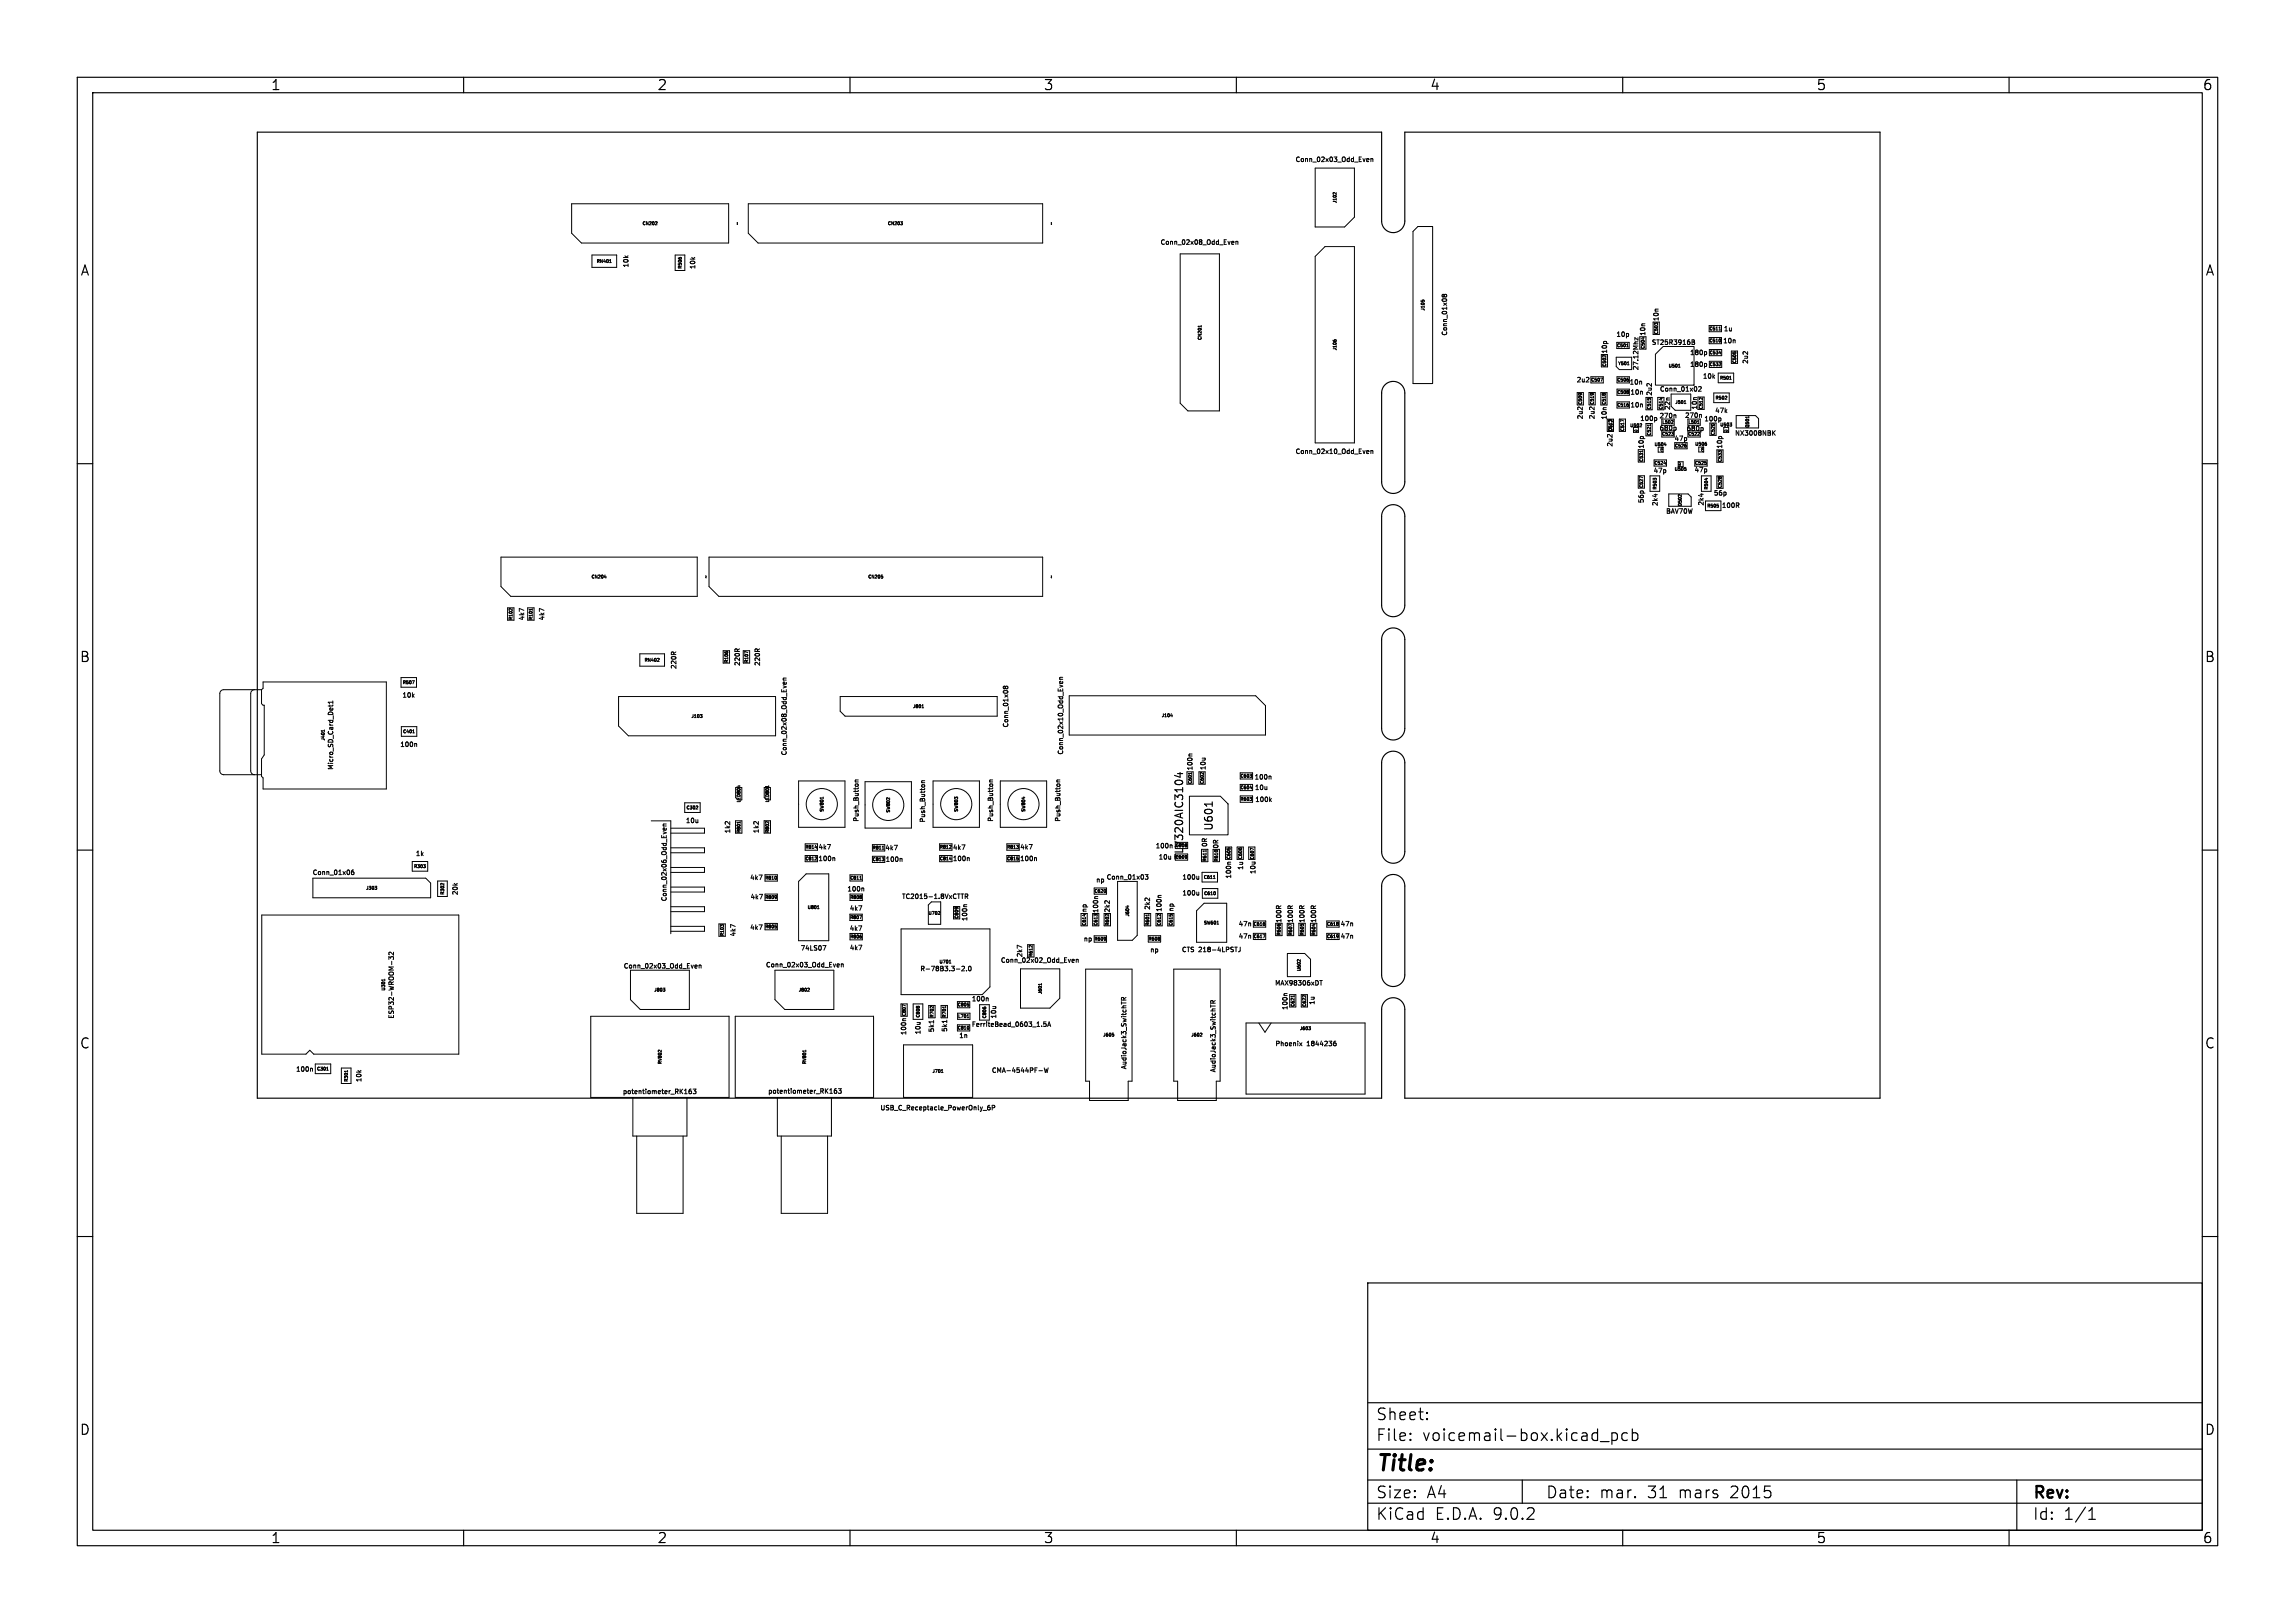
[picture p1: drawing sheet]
<svg xmlns="http://www.w3.org/2000/svg" width="297mm" height="210mm" viewBox="0 0 297 210" stroke-linecap="round" stroke-linejoin="round" font-family="sans-serif">
<defs><g id="words">
<text font-size="2.8" x="178" y="190.9">Title:</text>
<g font-size="2.1">
<text x="178" y="184">Sheet:</text>
<text x="178" y="186.7">File:</text>
<text x="184.1" y="186.7">voicemail-box.kicad_pcb</text>
<text x="178" y="196.9">KiCad</text>
<text x="178" y="194.1">Size:</text>
<text x="184.7" y="194.1">A4</text>
<text x="185.7" y="196.9">E.D.A.</text>
<text x="193.3" y="196.9">9.0.2</text>
<text x="200" y="194.1">Date:</text>
<text x="207" y="194.1">mar.</text>
<text x="213.3" y="194.1">31</text>
<text x="217.5" y="194.1">mars</text>
<text x="224.2" y="194.1">2015</text>
<text x="263" y="194.3">Rev:</text>
<text x="263" y="196.9">Id:</text>
<text x="267.1" y="196.9">1/1</text>
</g>
<g font-size="1.8">
<text x="35" y="11.9">1</text>
<text x="85" y="11.9">2</text>
<text x="135" y="11.9">3</text>
<text x="185" y="11.9">4</text>
<text x="235" y="11.9">5</text>
<text x="285" y="11.9">6</text>
<text x="10.3" y="35.9">A</text>
<text x="285.4" y="35.9">A</text>
<text x="10.3" y="85.9">B</text>
<text x="285.3" y="85.9">B</text>
<text x="10.3" y="135.9">C</text>
<text x="285.3" y="135.9">C</text>
<text x="10.3" y="185.9">D</text>
<text x="285.3" y="185.9">D</text>
<text x="35" y="199.9">1</text>
<text x="85" y="199.9">2</text>
<text x="135" y="199.9">3</text>
<text x="185" y="199.9">4</text>
<text x="235" y="199.9">5</text>
<text x="285" y="199.9">6</text>
</g>
<g font-size="1.4">
<text x="157.2" y="107.6" transform="rotate(-90 157.2 107.6)">U601</text>
<text x="153.3" y="111.4" transform="rotate(-90 153.3 111.4)">TLV320AIC3104</text>
</g>
<g font-size=".8">
<text x="167.6" y="21.1">Conn_02x03_Odd_Even</text>
<text x="95.8" y="29.2" transform="rotate(-90 95.8 29.2)">~</text>
<text x="136.5" y="29.2" transform="rotate(-90 136.5 29.2)">~</text>
<text x="81.4" y="34.7" transform="rotate(-90 81.4 34.7)">10k</text>
<text x="90.1" y="34.9" transform="rotate(-90 90.1 34.9)">10k</text>
<text x="150.1" y="31.8">Conn_02x08_Odd_Even</text>
<text x="214.7" y="41.6" transform="rotate(-90 214.7 41.6)">10n</text>
<text x="187.4" y="43.5" transform="rotate(-90 187.4 43.5)">Conn_01x08</text>
<text x="208.1" y="45.8" transform="rotate(-90 208.1 45.8)">10p</text>
<text x="209.1" y="43.7">10p</text>
<text x="212.1" y="48" transform="rotate(-90 212.1 48)">27.12Mhz</text>
<text x="213" y="43.5" transform="rotate(-90 213 43.5)">10n</text>
<text x="213.7" y="44.7">ST25R3916B</text>
<text x="218.7" y="46">180p</text>
<text x="218.7" y="47.6">180p</text>
<text x="222.9" y="44.5">10n</text>
<text x="223" y="43">1u</text>
<text x="226.3" y="47.1" transform="rotate(-90 226.3 47.1)">2u2</text>
<text x="204" y="49.6">2u2</text>
<text x="210.8" y="49.9">10n</text>
<text x="210.9" y="51.2">10n</text>
<text x="210.9" y="52.8">10n</text>
<text x="213.9" y="51.3" transform="rotate(-90 213.9 51.3)">2u2</text>
<text x="214.8" y="50.8">Conn_01x02</text>
<text x="216.2" y="53.1" transform="rotate(-90 216.2 53.1)">22n</text>
<text x="219.7" y="53.1" transform="rotate(-90 219.7 53.1)">10n</text>
<text x="220.3" y="49.1">10k</text>
<text x="221.9" y="53.5">47k</text>
<text x="167.6" y="58.8">Conn_02x10_Odd_Even</text>
<text x="204.9" y="54.3" transform="rotate(-90 204.9 54.3)">2u2</text>
<text x="206.4" y="54.3" transform="rotate(-90 206.4 54.3)">2u2</text>
<text x="208" y="54.4" transform="rotate(-90 208 54.4)">10n</text>
<text x="208.8" y="57.9" transform="rotate(-90 208.8 57.9)">2u2</text>
<text x="208.9" y="55.9" transform="rotate(-90 208.9 55.9)">2u2</text>
<text x="212.2" y="54.6">100p</text>
<text x="212.8" y="58.1" transform="rotate(-90 212.8 58.1)">10p</text>
<text x="214.7" y="54.2">270n</text>
<text x="214.7" y="55.8">680p</text>
<text x="216.6" y="57.2">47p</text>
<text x="218" y="54.2">270n</text>
<text x="218.2" y="55.9">680p</text>
<text x="220.5" y="54.6">100p</text>
<text x="223" y="58.1" transform="rotate(-90 223 58.1)">10p</text>
<text x="224.5" y="56.5">NX3008NBK</text>
<text x="212.8" y="65.2" transform="rotate(-90 212.8 65.2)">56p</text>
<text x="213.9" y="61.3">47p</text>
<text x="214.6" y="65.5" transform="rotate(-90 214.6 65.5)">2k4</text>
<text x="219.2" y="61.2">47p</text>
<text x="220.6" y="65.5" transform="rotate(-90 220.6 65.5)">2k4</text>
<text x="221.7" y="64.2">56p</text>
<text x="222.8" y="65.8">100R</text>
<text x="215.6" y="66.6">BAV70W</text>
<text x="91.8" y="74.9" transform="rotate(-90 91.8 74.9)">~</text>
<text x="136.5" y="74.9" transform="rotate(-90 136.5 74.9)">~</text>
<text x="67.9" y="80.3" transform="rotate(-90 67.9 80.3)">4k7</text>
<text x="70.5" y="80.3" transform="rotate(-90 70.5 80.3)">4k7</text>
<text x="87.6" y="86.6" transform="rotate(-90 87.6 86.6)">220R</text>
<text x="95.8" y="86.2" transform="rotate(-90 95.8 86.2)">220R</text>
<text x="98.4" y="86.2" transform="rotate(-90 98.4 86.2)">220R</text>
<text x="52" y="90.4">10k</text>
<text x="130.6" y="94.2" transform="rotate(-90 130.6 94.2)">Conn_01x08</text>
<text x="43.2" y="99.7" transform="rotate(-90 43.2 99.7)">Micro_SD_Card_Det1</text>
<text x="51.7" y="96.8">100n</text>
<text x="101.9" y="97.8" transform="rotate(-90 101.9 97.8)">Conn_02x08_Odd_Even</text>
<text x="137.7" y="97.7" transform="rotate(-90 137.7 97.7)">Conn_02x10_Odd_Even</text>
<text x="154.4" y="99.7" transform="rotate(-90 154.4 99.7)">100n</text>
<text x="156.1" y="99.7" transform="rotate(-90 156.1 99.7)">10u</text>
<text x="162.3" y="101">100n</text>
<text x="88.7" y="106.6">10u</text>
<text x="94.6" y="107.9" transform="rotate(-90 94.6 107.9)">1k2</text>
<text x="98.3" y="107.9" transform="rotate(-90 98.3 107.9)">1k2</text>
<text x="111.2" y="106.4" transform="rotate(-90 111.2 106.4)">Push_Button</text>
<text x="119.8" y="106.5" transform="rotate(-90 119.8 106.5)">Push_Button</text>
<text x="128.6" y="106.4" transform="rotate(-90 128.6 106.4)">Push_Button</text>
<text x="137.3" y="106.4" transform="rotate(-90 137.3 106.4)">Push_Button</text>
<text x="162.3" y="102.3">10u</text>
<text x="162.4" y="103.9">100k</text>
<text x="40.4" y="113.3">Conn_01x06</text>
<text x="53.8" y="110.9">1k</text>
<text x="97" y="114">4k7</text>
<text x="105.9" y="111.5">100n</text>
<text x="105.9" y="110">4k7</text>
<text x="114.5" y="110.1">4k7</text>
<text x="114.6" y="111.6">100n</text>
<text x="123.3" y="111.5">100n</text>
<text x="123.3" y="110.1">4k7</text>
<text x="132" y="111.5">100n</text>
<text x="132" y="110">4k7</text>
<text x="143.2" y="113.9">Conn_01x03</text>
<text x="149.5" y="109.9">100n</text>
<text x="149.9" y="111.3">10u</text>
<text x="153" y="113.9">100u</text>
<text x="156.3" y="109.6" transform="rotate(-90 156.3 109.6)">0R</text>
<text x="157.8" y="109.8" transform="rotate(-90 157.8 109.8)">0R</text>
<text x="159.4" y="113.7" transform="rotate(-90 159.4 113.7)">100n</text>
<text x="161" y="112.6" transform="rotate(-90 161 112.6)">1u</text>
<text x="162.6" y="113.2" transform="rotate(-90 162.6 113.2)">10u</text>
<text x="59.3" y="115.9" transform="rotate(-90 59.3 115.9)">20k</text>
<text x="86.4" y="116.7" transform="rotate(-90 86.4 116.7)">Conn_02x06_Odd_Even</text>
<text x="97.1" y="116.5">4k7</text>
<text x="109.6" y="115.5">100n</text>
<text x="109.9" y="118">4k7</text>
<text x="116.7" y="116.4">TC2015-1.8VxCTTR</text>
<text x="125.3" y="119.2" transform="rotate(-90 125.3 119.2)">100n</text>
<text x="140.7" y="118.1" transform="rotate(-90 140.7 118.1)">np</text>
<text x="141.8" y="114.3">np</text>
<text x="142.2" y="118.2" transform="rotate(-90 142.2 118.2)">100n</text>
<text x="143.7" y="118.1" transform="rotate(-90 143.7 118.1)">2k2</text>
<text x="148.9" y="117.8" transform="rotate(-90 148.9 117.8)">2k2</text>
<text x="150.4" y="118" transform="rotate(-90 150.4 118)">100n</text>
<text x="152" y="118" transform="rotate(-90 152 118)">np</text>
<text x="153" y="116">100u</text>
<text x="160.2" y="120">47n</text>
<text x="165.9" y="119.5" transform="rotate(-90 165.9 119.5)">100R</text>
<text x="167.4" y="119.5" transform="rotate(-90 167.4 119.5)">100R</text>
<text x="168.9" y="119.5" transform="rotate(-90 168.9 119.5)">100R</text>
<text x="170.4" y="119.5" transform="rotate(-90 170.4 119.5)">100R</text>
<text x="173.4" y="120">47n</text>
<text x="80.7" y="125.4">Conn_02x03_Odd_Even</text>
<text x="95.3" y="121.2" transform="rotate(-90 95.3 121.2)">4k7</text>
<text x="97" y="120.4">4k7</text>
<text x="99.1" y="125.3">Conn_02x03_Odd_Even</text>
<text x="103.6" y="123.1">74LS07</text>
<text x="109.9" y="120.6">4k7</text>
<text x="109.9" y="123.1">4k7</text>
<text x="119" y="125.8">R-78B3.3-2.0</text>
<text x="129.5" y="124.7">Conn_02x02_Odd_Even</text>
<text x="132.4" y="123.9" transform="rotate(-90 132.4 123.9)">2k7</text>
<text x="140.2" y="121.9">np</text>
<text x="148.8" y="123.3">np</text>
<text x="152.9" y="123.3">CTS 218-4LPSTJ</text>
<text x="160.2" y="121.6">47n</text>
<text x="173.4" y="121.6">47n</text>
<text x="51.1" y="131.9" transform="rotate(-90 51.1 131.9)">ESP32-WROOM-32</text>
<text x="125.7" y="129.7">100n</text>
<text x="129" y="131.9" transform="rotate(-90 129 131.9)">10u</text>
<text x="165" y="127.6">MAX98306xDT</text>
<text x="166.7" y="130.7" transform="rotate(-90 166.7 130.7)">100n</text>
<text x="170.2" y="130.1" transform="rotate(-90 170.2 130.1)">1u</text>
<text x="117.4" y="134" transform="rotate(-90 117.4 134)">100n</text>
<text x="119.2" y="133.9" transform="rotate(-90 119.2 133.9)">10u</text>
<text x="121" y="133.6" transform="rotate(-90 121 133.6)">5k1</text>
<text x="122.7" y="133.6" transform="rotate(-90 122.7 133.6)">5k1</text>
<text x="124.1" y="134.4">1n</text>
<text x="125.7" y="133">FerriteBead_0603_1.5A</text>
<text x="165" y="135.5">Phoenix</text>
<text x="169.1" y="135.5">1844236</text>
<text x="38.3" y="138.8">100n</text>
<text x="46.9" y="140.1" transform="rotate(-90 46.9 140.1)">10k</text>
<text x="80.6" y="141.7">potentiometer_RK163</text>
<text x="99.4" y="141.6">potentiometer_RK163</text>
<text x="113.9" y="143.8">USB_C_Receptacle_PowerOnly_6P</text>
<text x="128.3" y="138.9">CMA-4544PF-W</text>
<text x="145.9" y="138.4" transform="rotate(-90 145.9 138.4)">AudioJack3_SwitchTR</text>
<text x="157.4" y="138.8" transform="rotate(-90 157.4 138.8)">AudioJack3_SwitchTR</text>
</g>
<g font-size=".6">
<text x="83.1" y="29.2">CN202</text>
<text x="114.9" y="29.2">CN203</text>
<text x="173" y="26.3" transform="rotate(-90 173 26.3)">J102</text>
<text x="77.2" y="34.1">RN401</text>
<text x="88.3" y="34.8" transform="rotate(-90 88.3 34.8)">R506</text>
<text x="184.4" y="40.2" transform="rotate(-90 184.4 40.2)">J105</text>
<text x="155.6" y="44" transform="rotate(-90 155.6 44)">CN201</text>
<text x="173" y="45.4" transform="rotate(-90 173 45.4)">J106</text>
<text x="207.9" y="47.5" transform="rotate(-90 207.9 47.5)">C502</text>
<text x="209.2" y="45">C501</text>
<text x="209.4" y="47.3">Y501</text>
<text x="212.9" y="45.2" transform="rotate(-90 212.9 45.2)">C504</text>
<text x="214.6" y="43.3" transform="rotate(-90 214.6 43.3)">C503</text>
<text x="215.9" y="47.6">U501</text>
<text x="221.2" y="44.4">C510</text>
<text x="221.2" y="42.8">C511</text>
<text x="221.2" y="45.9">C534</text>
<text x="221.2" y="47.4">C532</text>
<text x="224.7" y="47" transform="rotate(-90 224.7 47)">C505</text>
<text x="204.8" y="52.4" transform="rotate(-90 204.8 52.4)">C509</text>
<text x="205.9" y="49.4">C507</text>
<text x="206.3" y="52.4" transform="rotate(-90 206.3 52.4)">C519</text>
<text x="207.9" y="52.4" transform="rotate(-90 207.9 52.4)">C518</text>
<text x="209.2" y="49.4">C506</text>
<text x="209.2" y="51">C508</text>
<text x="209.2" y="52.7">C516</text>
<text x="213.7" y="53" transform="rotate(-90 213.7 53)">C515</text>
<text x="215.2" y="53" transform="rotate(-90 215.2 53)">C514</text>
<text x="216.8" y="52.3">J501</text>
<text x="220.4" y="53" transform="rotate(-90 220.4 53)">C512</text>
<text x="222" y="51.8">R502</text>
<text x="222.5" y="49.2">R501</text>
<text x="208.7" y="55.9" transform="rotate(-90 208.7 55.9)">C513</text>
<text x="210.3" y="55.8" transform="rotate(-90 210.3 55.8)">C517</text>
<text x="210.9" y="55.3">U502</text>
<text x="212.7" y="59.8" transform="rotate(-90 212.7 59.8)">C531</text>
<text x="213.7" y="56.4" transform="rotate(-90 213.7 56.4)">C521</text>
<text x="214.1" y="57.8">U504</text>
<text x="215" y="56.4">C523</text>
<text x="215.1" y="54.9">L502</text>
<text x="216.7" y="58">C526</text>
<text x="218.4" y="56.4">C522</text>
<text x="218.5" y="54.9">L501</text>
<text x="219.3" y="57.7">U506</text>
<text x="222" y="56.4" transform="rotate(-90 222 56.4)">C520</text>
<text x="222.6" y="55.2">U503</text>
<text x="222.9" y="59.8" transform="rotate(-90 222.9 59.8)">C533</text>
<text x="226.4" y="55.4" transform="rotate(-90 226.4 55.4)">Q501</text>
<text x="212.7" y="63.2" transform="rotate(-90 212.7 63.2)">C527</text>
<text x="214" y="60.2">C524</text>
<text x="214.5" y="63.4" transform="rotate(-90 214.5 63.4)">R503</text>
<text x="216.7" y="61">U505</text>
<text x="217.7" y="65.5" transform="rotate(-90 217.7 65.5)">D502</text>
<text x="219.3" y="60.2">C525</text>
<text x="220.9" y="65.7">R505</text>
<text x="221.1" y="63.4" transform="rotate(-90 221.1 63.4)">R504</text>
<text x="222.9" y="63.2" transform="rotate(-90 222.9 63.2)">C528</text>
<text x="76.5" y="74.9">CN204</text>
<text x="112.3" y="74.9">CN205</text>
<text x="66.4" y="80.3" transform="rotate(-90 66.4 80.3)">R102</text>
<text x="69" y="80.3" transform="rotate(-90 69 80.3)">R101</text>
<text x="52.1" y="88.6">R507</text>
<text x="83.4" y="85.7">RN402</text>
<text x="94.3" y="85.8" transform="rotate(-90 94.3 85.8)">R106</text>
<text x="96.9" y="85.8" transform="rotate(-90 96.9 85.8)">R107</text>
<text x="42.1" y="95.9" transform="rotate(-90 42.1 95.9)">J401</text>
<text x="52.1" y="94.9">C401</text>
<text x="89.4" y="93">J103</text>
<text x="118.1" y="91.7">J801</text>
<text x="150.3" y="92.9">J104</text>
<text x="154.3" y="101.5" transform="rotate(-90 154.3 101.5)">C601</text>
<text x="155.9" y="101.5" transform="rotate(-90 155.9 101.5)">C602</text>
<text x="160.5" y="100.7">C603</text>
<text x="88.8" y="104.8">C302</text>
<text x="95.9" y="107.8" transform="rotate(-90 95.9 107.8)">R801</text>
<text x="95.9" y="103.9" transform="rotate(-90 95.9 103.9)">LED804</text>
<text x="99.6" y="107.8" transform="rotate(-90 99.6 107.8)">R802</text>
<text x="99.6" y="103.9" transform="rotate(-90 99.6 103.9)">LED801</text>
<text x="106.6" y="105.1" transform="rotate(-90 106.6 105.1)">SW801</text>
<text x="115.2" y="105.2" transform="rotate(-90 115.2 105.2)">SW802</text>
<text x="124" y="105.1" transform="rotate(-90 124 105.1)">SW803</text>
<text x="132.7" y="105.1" transform="rotate(-90 132.7 105.1)">SW804</text>
<text x="160.5" y="103.7">R603</text>
<text x="160.5" y="102.2">C604</text>
<text x="53.5" y="112.4">R303</text>
<text x="99" y="113.9">R810</text>
<text x="104.2" y="109.9">R814</text>
<text x="104.2" y="111.4">C812</text>
<text x="110" y="113.9">C811</text>
<text x="112.9" y="110">R811</text>
<text x="112.9" y="111.5">C813</text>
<text x="121.6" y="111.4">C814</text>
<text x="121.6" y="109.9">R812</text>
<text x="130.3" y="109.9">R813</text>
<text x="130.3" y="111.4">C815</text>
<text x="152.1" y="109.7">C608</text>
<text x="152.1" y="111.2">C609</text>
<text x="155.7" y="113.8">C611</text>
<text x="156.2" y="111.5" transform="rotate(-90 156.2 111.5)">R611</text>
<text x="157.7" y="111.5" transform="rotate(-90 157.7 111.5)">R610</text>
<text x="159.3" y="111.2" transform="rotate(-90 159.3 111.2)">C605</text>
<text x="160.8" y="111.2" transform="rotate(-90 160.8 111.2)">C606</text>
<text x="162.3" y="111.3" transform="rotate(-90 162.3 111.3)">C607</text>
<text x="47.3" y="115.2">J303</text>
<text x="57.5" y="115.8" transform="rotate(-90 57.5 115.8)">R302</text>
<text x="99" y="116.4">R809</text>
<text x="104.5" y="117.7">U801</text>
<text x="110" y="119">R807</text>
<text x="110" y="116.4">R808</text>
<text x="120.1" y="118.4">U702</text>
<text x="124.1" y="118.9" transform="rotate(-90 124.1 118.9)">C809</text>
<text x="140.6" y="119.8" transform="rotate(-90 140.6 119.8)">C614</text>
<text x="141.6" y="115.6">C620</text>
<text x="142.1" y="119.8" transform="rotate(-90 142.1 119.8)">C613</text>
<text x="143.6" y="119.8" transform="rotate(-90 143.6 119.8)">R602</text>
<text x="146.2" y="118.6" transform="rotate(-90 146.2 118.6)">J604</text>
<text x="148.8" y="119.8" transform="rotate(-90 148.8 119.8)">R601</text>
<text x="150.3" y="119.8" transform="rotate(-90 150.3 119.8)">C612</text>
<text x="151.8" y="119.8" transform="rotate(-90 151.8 119.8)">C615</text>
<text x="155.8" y="119.7">SW601</text>
<text x="155.8" y="115.9">C610</text>
<text x="162.2" y="119.9">C616</text>
<text x="171.7" y="119.9">C618</text>
<text x="93.7" y="121.2" transform="rotate(-90 93.7 121.2)">R103</text>
<text x="99" y="120.2">R805</text>
<text x="110" y="121.5">R806</text>
<text x="121.5" y="124.7">U701</text>
<text x="133.7" y="123.9" transform="rotate(-90 133.7 123.9)">R612</text>
<text x="141.6" y="121.8">R609</text>
<text x="148.6" y="121.8">R608</text>
<text x="162.2" y="121.5">C617</text>
<text x="165.8" y="121.1" transform="rotate(-90 165.8 121.1)">R606</text>
<text x="167.3" y="121.1" transform="rotate(-90 167.3 121.1)">R607</text>
<text x="168.4" y="125.7" transform="rotate(-90 168.4 125.7)">U602</text>
<text x="168.8" y="121.1" transform="rotate(-90 168.8 121.1)">R605</text>
<text x="170.3" y="121.1" transform="rotate(-90 170.3 121.1)">R604</text>
<text x="171.7" y="121.5">C619</text>
<text x="49.9" y="128.2" transform="rotate(-90 49.9 128.2)">U301</text>
<text x="84.6" y="128.4">J803</text>
<text x="103.3" y="128.4">J802</text>
<text x="117.3" y="131.5" transform="rotate(-90 117.3 131.5)">C807</text>
<text x="119.1" y="131.7" transform="rotate(-90 119.1 131.7)">C808</text>
<text x="120.9" y="131.7" transform="rotate(-90 120.9 131.7)">R702</text>
<text x="122.5" y="131.7" transform="rotate(-90 122.5 131.7)">R701</text>
<text x="123.9" y="130.3">C805</text>
<text x="123.9" y="131.8">L701</text>
<text x="127.7" y="131.8" transform="rotate(-90 127.7 131.8)">C806</text>
<text x="134.9" y="128.7" transform="rotate(-90 134.9 128.7)">J601</text>
<text x="167.6" y="130.3" transform="rotate(-90 167.6 130.3)">C621</text>
<text x="169.1" y="130.3" transform="rotate(-90 169.1 130.3)">C622</text>
<text x="85.7" y="137.7" transform="rotate(-90 85.7 137.7)">RV802</text>
<text x="104.4" y="137.7" transform="rotate(-90 104.4 137.7)">RV801</text>
<text x="123.9" y="133.3">C810</text>
<text x="142.7" y="134.2">J605</text>
<text x="154.1" y="134.2">J602</text>
<text x="168.2" y="133.4">J603</text>
<text x="41" y="138.6">C301</text>
<text x="45.1" y="140" transform="rotate(-90 45.1 140)">R301</text>
<text x="120.6" y="138.9">J701</text>
</g>
</g></defs>
<g fill="none" stroke="#000" stroke-width=".15">
<path d="M10 10h277v190h-277zM12 12h273v186h-273zM33.3 17.1h145.5v11.5a1.5 1.5 0 0 0 1.5 1.5 1.5 1.5 0 0 0 1.5-1.5v-11.5h61.5v125h-61.5v-11.5a1.5 1.5 0 0 0-1.5-1.5 1.5 1.5 0 0 0-1.5 1.5v11.5h-145.5zM60 10v2M110 10v2M160 10v2M210 10v2M260 10v2M179.2 49.8a1.5 1.5 0 0 1 1.7-.3 1.5 1.5 0 0 1 .9 1.4v11.4a1.5 1.5 0 0 1-1.5 1.6 1.5 1.5 0 0 1-1.5-1.6v-11.4l.1-.7zM10 60h2M179.2 65.7a1.5 1.5 0 0 1 1.7-.3 1.5 1.5 0 0 1 .9 1.4v11.5a1.5 1.5 0 0 1-1.5 1.5 1.5 1.5 0 0 1-1.5-1.5v-11.5l.1-.6zM285 60h2"/>
<path d="M152.7 100v.6l-.7-.3M179.2 97.6a1.5 1.5 0 0 1 1.7-.3 1.5 1.5 0 0 1 .9 1.4v11.5a1.5 1.5 0 0 1-1.5 1.5 1.5 1.5 0 0 1-1.5-1.5v-11.5l.1-.6zM179.2 81.7a1.5 1.5 0 0 1 1.7-.3 1.5 1.5 0 0 1 .9 1.3v11.6a1.5 1.5 0 0 1-1.5 1.5 1.5 1.5 0 0 1-1.5-1.5v-11.6l.1-.6zM10 110h2M152.4 100.1h.6M156.9 103.8v.5M156.9 104h-1l.1 .1M179.2 113.6a1.5 1.5 0 0 1 1.7-.3 1.5 1.5 0 0 1 .9 1.4v11.5a1.5 1.5 0 0 1-1.5 1.4 1.5 1.5 0 0 1-1.5-1.4v-11.5l.1-.7zM285 110h2M10 160h2M177 166h108v32h-108zM285 160h2"/>
<path d="M60 198v2M110 198v2M160 198v2M177 194.5h108M177 191.5h108M177 187.5h108M177 181.5h108M182.5 186.3h.1l-.1 .1M182.5 186.3v.1M182.5 185.5v.1M182.5 185.5h.1l-.1 .1M184.7 183.6v.1"/>
<path d="M184.7 183.6h-.1l.1 .1M184.7 182.8v.1M184.7 182.8h-.1l.1 .1M197 191.5v3M207.1 186.5h1.1M208.6 185.4v1.5M208.6 185.5l.4-.1 .3 .3v.4l-.1 .2-.2 .1-.4-.1M210 198v2M210.6 185.5l-.4-.1-.3 .3v.4l.1 .2 .2 .1 .4-.1M211.2 185.5l.5-.1 .3 .3v.4l-.2 .2-.1 .1-.5-.1M211.2 184.9v1.5M260 198v2"/>
<path d="M261 191.5v6.5M270.3 196.6h.9M270.3 195.5l.4-.4v1.5"/>
</g>
<g fill="none" stroke="#000" stroke-width=".13">
<path d="M74 26.4h20.3v5h-19.1l-1.2-1.2zM76.6 33h3.2v1.6h-3.2zM78.9 34h.2M79 33.6v.4M85 28.7v.2l-.2 .2h.2M87.4 33h1.2v2h-1.2zM88 33.3h.1M96.8 26.4h38.1v5h-36.8l-1.3-1.2zM116.5 28.7h.3l-.1 .1M116.8 28.9v.2M152.7 32.9h5.1v20.3h-4.1l-1-1zM159.5 31.2l.2 .1v.1h-.3"/>
<path d="M159.7 31.6h-.2M159.9 31.3h.3v.3M159.9 31.2v.4M170.2 21.8h5.1v6.3l-1.3 1.3h-3.8zM170.2 33.2l1.3-1.3h3.8v25.4h-5.1zM172.9 24.9v.3l-.2-.3-.2 .1M177 20.5h.1l.1 .2h-.3M177.1 20.9h-.1M177.4 20.6l.2-.1 .1 .4M177.4 20.5v.4M182.9 29.9l.6-.6h1.9v20.3h-2.5zM183.9 38.8v.2"/>
<path d="M184.1 38.9h.1M184.1 38.8v.1M184.1 38.8h.2M184.3 38.8v.1M184.3 38.9h.1M186.9 38.2l-.1-.1-.2 .1 .1 .2 .2-.1M186.9 38.2l.1-.1 .2 .1-.1 .2-.2-.1M186.9 38.2v.1M155.5 42.1v.2M155.5 42.2h-.4v.1M172.5 44v.1M172.7 44h.1h.1"/>
<path d="M177 58.3h.1l.1 .1-.3 .1M177.1 58.7h-.1M177.4 58.3v.4M177.4 58.4l.2-.1 .1 .4M204.1 50.8h.8v1.6h-.8zM204.3 50.9h.3M204.5 50.9h.1M205.6 50.8h.8v1.6h-.8zM205.9 50.9h.2M205.9 48.8h1.6v.8h-1.6zM206 50.9h.1M207.1 48.9h.3l-.2 .4"/>
<path d="M207.2 50.8h.8v1.6h-.8zM207.2 45.9v1.6h.8v-1.6M207.4 50.9h.1M207.6 50.9h.1M207.8 46v.2M208 54.2h.8v1.6h-.8zM209.2 46.2h2v1.6h-1.6l-.4-.4zM209.2 44.3h1.6v.8h-1.6zM209.3 48.8h1.6v.8h-1.6zM209.6 54.2h.8v1.6h-.8zM210.1 54.5l-.4-.2v.3M210.5 44.9h.2"/>
<path d="M210.6 47.2h.2M210.7 50.6h.1M210.7 50.7l.1 .1M210.7 52.4h.1M210.8 50.6l-.1 .1M210.8 50.9h-.1M210.8 52.5h-.1M210.9 50.4h-1.6v.8h1.6M210.9 52h-1.6v.8h1.6M211.4 55.3v.6M211.4 55.9l.1-.2 .2-.1 .2 .1 .1 .2M212 43.7v.3l-.4-.3v.3"/>
<path d="M212 58.2v1.6h.8v-1.6M212 55.3v.6h-.6M212.2 43.6v1.6h.8v-1.6M212.4 55l-.2 .2h.3M212.6 58.3v.2M212.7 43.7v.2M213 51.4v1.6h.8v-1.6M213 54.8v1.6h.8v-1.6M213.4 51.5h.2M213.6 54.9v.2M213.9 41.7v1.6h.8v-1.6M214.1 59.5h1.6v.8h-1.6z"/>
<path d="M214.3 41.9l-.2-.1v.2M214.3 54l.1 .1-.1 .3M214.5 51.4h.8v1.6h-.8zM214.6 57.9v.6h.6M215 51.5v.3M215 58l.2-.1v.6l-.3-.2zM215.1 55.8h1.6v.8h-1.6zM215.1 54.2h1.6v.8h-1.6zM215.2 44.8h4v5h-5v-4zM215.3 60h.3M215.4 57.5h.2M216.3 51h2.5v2.1h-2l-.5-.5z"/>
<path d="M216.5 54.5l-.2 .3h.2M216.6 56.3h-.1M216.7 57.3h1.6v.8h-1.6zM216.8 55.3l.1 .1-.1 .3M216.8 53.7l.1 .1v.3M217.2 59.8l.2 .1 .1 .2-.1 .2-.2 .1M217.2 59.7v.7M217.2 59.7h.6v.7h-.6M217.2 47.5h.2M217.3 47.2v-.1v.4M218 52.2h.2M218 51.9l.1-.1v.4"/>
<path d="M218.2 57.6v.2M218.4 55.8h1.6v.8h-1.6zM218.4 54.2h1.6v.8h-1.6zM219 44h.3v.1l-.1 .2M219 44.3h.2M219.2 44.3l.1 .1v.1l-.3 .1M219.3 59.5h1.6v.8h-1.6zM219.7 54.8h.2M219.7 51.4h.8v1.6h-.8zM219.8 54.4v.4M219.8 50.1l.2-.1 .2 .2-.4 .4h.4M219.8 57.8v.7h.7v-.6l-.2 .1-.1 .2 .1 .2 .2 .1"/>
<path d="M220 51.5h.1M220.1 53.6l.1 .1v.3M220.3 55.3l.1 .1-.1 .3M220.3 51.5v.2M220.7 45.5l.2 .1-.2 .3M220.7 47l.2 .1-.2 .3M220.8 59.9v.2M220.8 57.4v.2M221.2 42.1h1.6v.8h-1.6zM221.2 45.2h1.6v.8h-1.6zM221.2 46.8h1.6v.8h-1.6zM221.3 54.7v1.6h.8v-1.6"/>
<path d="M221.8 50.9h2v1.2h-2zM222.2 58.2v1.6h.8v-1.6M222.4 48.3h2v1.2h-2zM222.5 42.7h.2M222.5 47.3h.2M222.5 45.7h.2M222.5 58.5l-.1-.2v.3M222.6 58.3h.1M222.6 54.1l.1 .1-.1 .3M222.7 43.9v.3M222.7 47v.1M222.8 43.7h-1.6v.8h1.6"/>
<path d="M223.1 55.3v.6M223.1 55.9l.1-.2 .2-.1 .2 .1 .1 .2M223.2 51.7h.3M223.5 51.3v.1M223.7 55.3v.6h-.6M223.8 49.1h.3M223.9 54.7h.2l-.1 .2M224.1 45.4h.8v1.6h-.8zM224.1 54.9v.2M224.1 55.1h.1M224.4 45.5h.2M224.7 53.8h2.5l.4 .4v1.2h-2.9z"/>
<path d="M226.3 53.9v.2M229.5 56l.2 .3M229.7 55.7l-.3 .4M64.8 72.1h25.4v5.1h-24.1l-1.3-1.3zM65.7 78.7h.8v1.6h-.8zM65.9 78.8h.2M66.3 78.8v.2M68.3 78.7h.8v1.6h-.8zM68.9 78.8v.2M78.2 74.7h.3M91.8 72.1h43.1v5.1h-41.9l-1.2-1.3zM114 74.4h.2"/>
<path d="M114.2 74.6v.2M212 61.6h.8v1.6h-.8zM212.6 61.8l-.4-.2v.3M213.5 61.6h1.3v2h-1.3zM214.1 62l-.2-.1v.2M214.1 61.9h.2M216 63.9h2.5l.4 .4v1.2h-2.9zM217.2 64h.2M217.6 64v.3M218 60.5h.2M218.2 60.7v.2M220.2 61.6h1.2v2h-1.2z"/>
<path d="M220.7 64.8h2v1.3h-2zM220.9 61.9v.2M222.2 61.6h.8v1.6h-.8zM222.4 65.4v.2M222.4 61.7h.1M222.6 61.7h.1M224.8 65.4l.2 .3M225 65.1v.2M32.9 89.2a.5 .5 0 0 0-.5 .5v10a.5 .5 0 0 0 .5 .5M33.8 89.2h-4.9a.5 .5 0 0 0-.5 .5v10a.5 .5 0 0 0 .5 .5h4.9M34 88.2h16v13.9h-16v-1.4l-.2-.2v-2.3l.4-.5v-6.4h-.2l-.2-.2v-1.8l.2-.2zM42 94.4v.3"/>
<path d="M42 94.6h-.4M42.7 91.2v.2M43.1 91.2l-.1 .1h-.5M43.1 90.7v.3M43.1 90.9h-.6l.1 .1M51.9 87.7h2v1.2h-2zM51.9 94h2v1.3h-2zM53.3 88.1h.3l-.2 .4M53.4 94.8h.2M53.8 96.2l.1 .1v.3M80 90.1h20.4v5.1h-19.1l-1.3-1.3zM82.8 84.6h3.2v1.6h-3.2z"/>
<path d="M85.3 85.2v.2l-.2 .2h.2M86.9 84.4h.2M87.5 84.4l-.3 .2M90.6 92.5h.3l-.2 .1M90.8 92.6v.2M93.6 84.2h.8v1.6h-.8zM94 84.3h.1M95.2 84h.2M95.7 84l-.3 .2M96.2 84.2h.8v1.6h-.8zM96.8 84.5l-.4-.2v.3M97.8 84h.2"/>
<path d="M98.3 84l-.3 .2M101.4 88.5v-.2h.1l.1 .2M101.4 88h.4M101.7 88.3l.1 .2M101.8 87.7l-.4 .1v.2M108.7 90.1h20.3v2.6h-19.6l-.7-.7zM119.3 91.6h.2M119.4 91.2v.4M129.9 89.1h.1M129.9 88.8l-.1 .1 .1 .2M129.9 88.8h.1M130 88.8l.1 .1"/>
<path d="M130.1 89l-.1 .1M130.1 88.9l.1-.1 .2 .1-.1 .2-.2-.1M130.1 88.9v.1M137.1 88.4l.1-.2h.1v.2M137.1 87.9h.4M137.5 88.2v.2M137.5 87.6l-.3 .1v.2M138.4 90h24.1l1.3 1.3v3.8h-25.4zM151.5 92.6h.2M153.6 99.9v1.6h.8v-1.6M154.2 100v.2M154.3 97.6h-.3l-.1 .1"/>
<path d="M155.2 99.9h.8v1.6h-.8zM155.4 100h.1M155.7 100v.2M33.9 118.4h25.5v18h-18.8l-.5-.5-.5 .5h-5.7zM40.5 113.6h14.6l.6 .7v1.9h-15.2zM45.8 112.6l-.3 .1v.4l.1 .1 .2-.1v-.3h-.2l-.1 .1M48.5 114.7h.3l-.2 .1M48.7 114.9v.1M48.7 115v.1M53.4 111.5h1.9v1.2h-1.9zM54.8 111.9h.2l-.1 .1M55 112.1v.1"/>
<path d="M56.6 114h1.3v2h-1.3zM57.1 114.3h.1M57.4 114.3v.3M84.3 106.2h2.5v14.6M85.8 107.3l.1-.1 .1-.1v.3M85.8 106.9h.4M85.9 106.9h.1M86.2 107.2v.1M86.2 106.6l-.3 .1v.2M86.8 109.7h4.4v.6h-4.4M86.8 107.2h4.4v.6h-4.4M86.8 117.3h4.4v.7h-4.4"/>
<path d="M86.8 112.2h4.4v.7h-4.4M86.8 114.8h4.4v.6h-4.4M86.8 119.9h4.4v.6h-4.4M88.6 103.9h2v1.2h-2zM90.1 104.7h.2M90.3 104.3v.2M93 119.6h.9v1.6h-.9zM93.4 119.8l-.2-.1v.2M93.4 119.7h.2M95.2 106.2h.8v1.6h-.8zM95.5 103.5l-.3-.3v-1.3h.8v1.6M95.6 101.6v.3"/>
<path d="M95.8 106.3v.2M98.9 106.2h.8v1.6h-.8zM99 113.2h1.6v.8h-1.6zM99 115.7h1.6v.8h-1.6zM99 119.5h1.6v.8h-1.6zM99.1 106.3h.2M99.2 103.5l-.3-.3v-1.3h.8v1.6M99.5 101.7v.2M99.5 106.3v.3M100.5 119.9v.1M100.5 113.5v.2M100.5 115.9v.3"/>
<path d="M100.5 116.1h.1M103.3 101.1h6v6h-6zM103.3 114.1l1-1h2.9v8.6h-3.9zM105.4 111.3h.3M105.5 109.6h.2M105.8 117.6h.2M105.8 110.7h-1.6v.8h1.6M105.8 109.2h-1.6v.8h1.6M105.9 117.2v.4M106.5 103.1v.3M107.9 111l.1 .1v.3M110 118.3h1.6v.8h-1.6z"/>
<path d="M110 113.2h1.6v.8h-1.6zM110 115.7h1.6v.8h-1.6zM110.7 101.2h.4M111.1 100.9l-.4 .1v.2M111.2 118.5h.3l-.2 .4M111.3 113.8h.2M111.5 115.9v.1M111.5 116.1v.1M111.7 114.9l.1 .1v.3M112 101.2h5.9v6h-5.9zM114.1 111h.3l-.1 .1M114.2 109.9h.2"/>
<path d="M114.5 109.3h-1.6v.8h1.6M114.5 110.8h-1.6v.8h1.6M116.6 111.1l.1 .1v.3M119.3 101.3h.4M119.3 101.3h.1M119.7 101l-.4 .1v.2M120.5 116.7l-.4 .4v2.5h1.6v-2.9M120.8 101.1h5.9v6h-5.9zM121.6 118h.1M121.6 118v.1l-.2 .2h.2M122.8 109.8h.3M122.9 111.1h.2"/>
<path d="M123.2 110.7h-1.6v.8h1.6M123.2 109.2h-1.6v.8h1.6M123.4 117.3h.8v1.6h-.8zM123.6 117.4h.3M123.8 117.4h.1M124.4 115.7h.3M124.9 116h.3v-.3h-.3v.6M125.1 116l.1 .3M125.1 117.1h-.3l-.1 .1M125.3 111l.1 .1v.3M128.1 101.2h.4M128.5 100.9l-.4 .1v.2"/>
<path d="M129.4 101.1h6.1v6h-6.1zM131.5 109.4h.3l-.1 .1M131.9 110.7h-1.6v.8h1.6M131.9 109.2h-1.6v.8h1.6M134 111l.1 .1v.3M136.8 101.2h.4M137.2 100.9l-.4 .1v.2M139.9 118.2h.8v1.6h-.8zM140.3 118.3v.2M141.4 118.2v1.6h.8v-1.6M141.6 114.9h1.6v.8h-1.6zM141.7 118.4l-.1-.1v.3"/>
<path d="M142.1 116h-.3l-.1 .1M142.9 118.2v1.6h.8v-1.6M143.1 115.2v.2M143.5 118.3v.3M144.6 114.1h2.6v6.9l-.7 .7h-1.9zM145.9 117.2v.2M148.1 118.2h.8v1.6h-.8zM148.2 113.2h.4l-.2 .2 .1 .1v.2h-.3M148.7 118.3v.2M149.6 118.2v1.6h.8v-1.6M149.8 118.3h.2M150.2 118.3v.3"/>
<path d="M150.3 115.9h-.3l-.1 .1M151.1 118.2h.8v1.6h-.8zM151.5 118.3h.2M151.6 109.3l.1 .1v.3M153.9 103h4l1 1v4h-5zM154.8 117.9l1-1h2.9v5h-3.9zM155.1 113.4v.4M155.1 115.4v.4M155.1 115.8h.1M155.1 113.7v.1M155.5 109.9v1.6h.8v-1.6M155.6 112.9h2v1.2h-2z"/>
<path d="M155.6 115h2v1.2h-2zM156.1 110v.2M157 109.9v1.6h.8v-1.6M157 113.7h.3M157.3 115.5v.2M157.5 119.6h.2M158.6 109.6h.8v1.6h-.8zM159 109.7h.1M159.3 111.6h-.3l-.1 .1M160.1 109.6h.8v1.6h-.8zM160.5 109.7h.1M160.5 100h1.6v.8h-1.6z"/>
<path d="M160.5 101.5h1.6v.8h-1.6zM160.5 103h1.6v.8h-1.6zM161.6 109.6h.8v1.6h-.8zM161.7 100.2h.3l-.1 .1M161.7 103.2h.3l-.1 .1M161.8 101.9h.2M162 100.4v.1M162 103.4v.1M162.2 119.2h1.6v.8h-1.6zM162.2 109.9l-.4-.2v.3M163.7 119.5v.2M164.4 103.5l.1 .2"/>
<path d="M164.4 100.4l.1 .1v.3M164.5 103.3l-.2 .3M165.1 119.5v1.6h.8v-1.6M165.2 117.2h.2M165.8 117.2l-.3 .2M166.6 119.5v1.6h.8v-1.6M166.7 117.2h.2M167.2 119.7l-.4-.1v.2M167.3 117.2l-.3 .2M168.1 119.5v1.6h.8v-1.6M168.2 117.2h.2M168.8 117.2l-.3 .2"/>
<path d="M169.6 119.5v1.6h.8v-1.6M169.7 117.2h.2M170 119.6v.2M170.3 117.2l-.3 .2M173.3 119.2h-1.6v.8h1.6M40.4 138.2v.1v.3M40.8 137.7h2v1.2h-2zM42.3 138.5h.2M44.2 138.2h1.2v2h-1.2zM45 138.5v.2M49.8 126.7v.2M49.8 126.8h-.4h.1"/>
<path d="M50.3 124.2v-.4l.3 .2v-.2h.3v.4M50.9 123.2v.4l-.4-.4-.2 .1 .1 .3M76.5 131.5h17.8v10.5h-17.8zM81.6 125.5h7.6v5.1h-6.3l-1.3-1.2zM85.8 127.9h.2l-.1 .1M86 128v.2M90 124.9h.2v.1l-.3 .1M90.2 125.2l-.2 .1M90.5 124.9h.2v.4M90.5 124.9v.4M95.1 131.5h18v10.5h-18zM100.3 125.5h7.6v5.1h-6.3l-1.3-1.2z"/>
<path d="M104.3 135.9v.2M104.7 127.9v.1l-.2 .3h.2M106.5 122.4h.4l-.3 .6M108.4 124.7l.2 .1v.1h-.3M108.6 125.1h-.2M108.9 124.7v.4M108.9 124.8h.2v.3M110 120.8h1.6v.8h-1.6zM111.5 121.2v.1M116.6 129.9h.8v1.6h-.8zM116.6 120.2h11.5v7.5l-1 1h-10.5zM116.9 135.2h9v6.8h-9z"/>
<path d="M117.2 130.2l-.4-.2v.3M117.2 131.8h-.3l-.1 .1M118.2 129.9h1.2v2h-1.2zM118.7 130.2h-.1M118.7 130.2h.1M118.8 130.2h.1M120.2 130.1h.8v1.6h-.8zM120.4 130.2h.2M120.8 130.2v.3M120.8 132.1v.3M121.8 130.1h.8v1.6h-.8zM121.8 138.8h.2"/>
<path d="M121.9 138.4v.4M122.4 130.2v.2M122.5 132v.3M122.8 124.6h.3M122.9 124.3l.1-.1v.4M123.9 129.6h1.6v.8h-1.6zM123.9 132.6h1.6v.8h-1.6zM123.9 131.1h1.6v.8h-1.6zM124.5 125.1l.2-.1 .1 .2-.4 .4h.4M125.1 125.6h.1M125.2 131.7h.2M125.2 131.3h.1v.4"/>
<path d="M125.4 130v.1M125.4 132.9v.2M125.4 125.1l.1-.1a.29 .29 0 0 1 .2 .3 .29 .29 0 0 1-.3 .3l-.1-.2zM126.8 130h1.2v2h-1.2zM127.4 130.3h.1M127.8 129.1l.1 .1v.3M132.1 125.4h5v3.8l-1.2 1.2h-3.8zM133 123.8v-1.6h.8v1.6M133.2 122.4h.2M133.6 122.3v.3M134.4 138.5h.5M134.8 127.3v.2"/>
<path d="M134.8 127.4h-.4M135.1 138.2l.2 .6 .1-.5 .1 .5 .1-.6M135.4 132.2h-.3v.3h.2l.1 .3h-.3M135.6 132.8l.2-.6 .2 .6M135.6 132.7h.3M138.8 124.1l.2 .1v.1h-.3M139 124.5h-.2M139.3 124.2h.2v.3M139.3 124.1v.4M140.5 125.4h6v14.5h-.5v2.5h-5v-2.5h-.5zM141.6 121.1h1.6v.8h-1.6zM143.1 121.3v.3"/>
<path d="M143.1 121.5h.1M143.9 133.7h.2M144.1 133.8v.1v.2M145.1 129.6v.4M145.1 129.8h.6M145.4 129.4v-.3h-.2l-.1 .3h.6M145.7 129.1l-.3 .2M148.6 121.1h1.6v.8h-1.6zM150.1 121.3h.1M150.1 121.5v.1M150.1 121.3v.1M150.1 121.4h.1"/>
<path d="M151.9 125.4h6v14.5h-.5v2.5h-5v-2.5h-.5zM155.5 133.7h.1M155.5 133.7v.2l-.2 .2h.2M156.7 130.2h.6M156.7 130v.4M157 129.8v-.3h-.3v.3h.6M157.3 129.5l-.3 .2M159.8 122.6h.3M160.5 122.6v.5l-.2 .1M161.3 132.4h15.4v9.2h-15.4zM162.2 120.8h1.6v.8h-1.6zM162.9 132.4l.8 1.2 .8-1.2"/>
<path d="M163.4 121h.3l-.2 .4M166.6 128.6h-.3l-.1 .1M166.6 123.4h2.2l.8 .7v2.3h-3zM166.9 128.7h.8v1.6h-.8zM167.5 128.8v.2M167.9 124.2h.1M168.2 134.9l.3 .4M168.3 124.2v.2l-.2-.2h-.2M168.4 128.7h.8v1.6h-.8zM168.5 134.9l-.3 .4M168.6 128.8h.2M169 128.8v.3"/>
<path d="M169.4 132.8h.2l-.1 .2M169.6 133v.2M170.8 126.9h.3M171 126.9v.6M172.6 135h.2l.1 .1v.2h-.3M172.9 134.7l-.3 .2M173.3 120.8h-1.6v.8h1.6M81.9 142v5h7v-5M82.4 147v10h6v-10M89.2 141.3l.1-.1h.1l.1 .3M89.4 140.9l-.1 .1-.1 .2v.3h.2M89.5 141.5h-.1"/>
<path d="M89.7 140.9h.4l-.2 .3h.1v.3h-.3M89.7 141.5h.1M100.6 142v5h7v-5M101.1 147v10h6v-10M108.2 140.9l-.2 .1v.4l.1 .1 .2-.1-.1-.3h-.1l-.1 .1M108.5 140.9h.4l-.2 .2 .1 .1v.2h-.3M127.2 143.7h.5M128.1 143l-.3 .2v.3l.1 .1h.2v-.3h-.2l-.1 .1M128.7 143.1l-.3-.1v.6M128.7 143.1h.1M128.7 143.1v.2h-.3"/>
<circle cx="211.8" cy="55.8" r=".08"/>
<circle cx="215.1" cy="58.1" r=".08"/>
<circle cx="220.4" cy="58.1" r=".08"/>
<circle cx="223.4" cy="55.8" r=".08"/>
<circle cx="217.3" cy="60.1" r=".08"/>
<circle cx="106.3" cy="104" r="2.02"/>
<circle cx="114.9" cy="104.2" r="2.02"/>
<circle cx="123.7" cy="104" r="2.02"/>
<circle cx="132.4" cy="104" r="2.02"/>
</g>
<use href="#words"/>
</svg>
